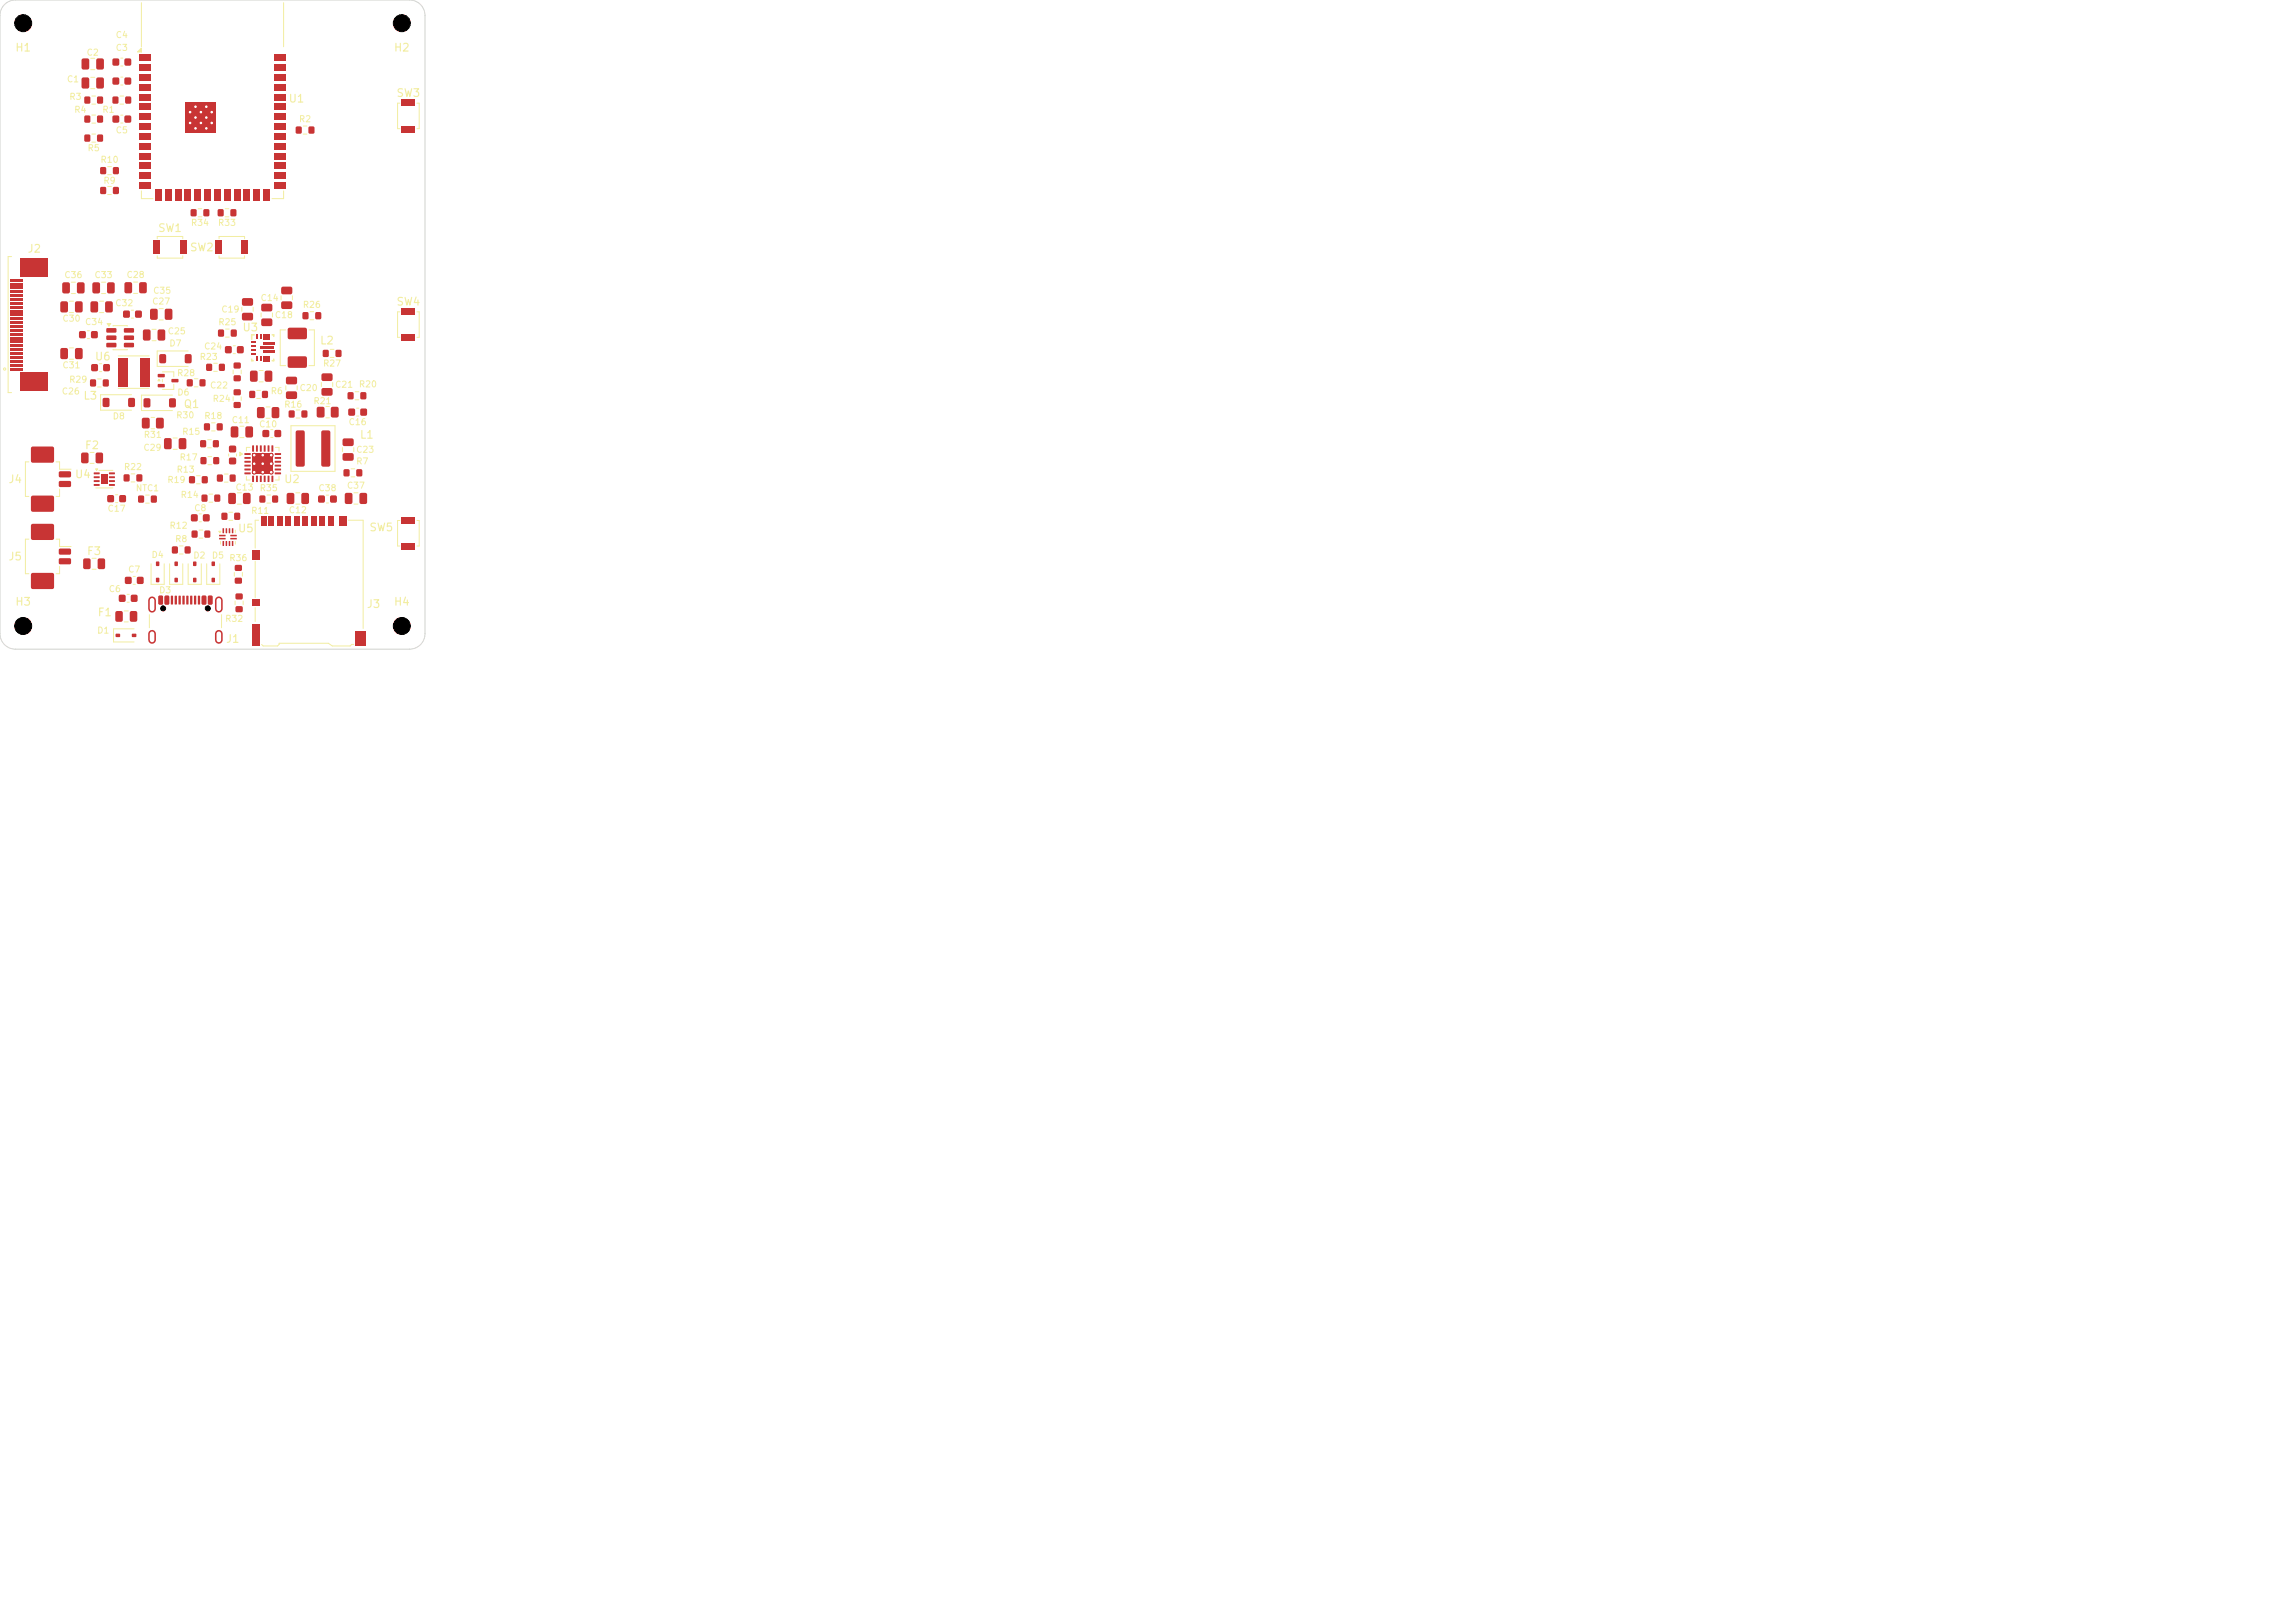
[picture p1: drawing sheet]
<svg xmlns="http://www.w3.org/2000/svg" width="297mm" height="210mm" viewBox="0 0 297 210" stroke-linecap="round" stroke-linejoin="round" font-family="sans-serif">
<defs><g id="words">
<g font-size="1" fill="#f2eda1">
<text x="1.9" y="6.9">H1</text>
<text x="50.9" y="6.9">H2</text>
<text x="37.3" y="13.5">U1</text>
<text x="51.2" y="12.8">SW3</text>
<text x="3.5" y="32.9">J2</text>
<text x="20.4" y="30.3">SW1</text>
<text x="24.5" y="32.8">SW2</text>
<text x="51.2" y="39.8">SW4</text>
<text x="12.2" y="46.9">U6</text>
<text x="31.3" y="43.1">U3</text>
<text x="41.3" y="44.8">L2</text>
<text x="10.7" y="51.9">L3</text>
<text x="23.7" y="53">Q1</text>
<text x="10.9" y="58.4">F2</text>
<text x="46.5" y="57">L1</text>
<text x="1" y="62.8">J4</text>
<text x="9.6" y="62.1">U4</text>
<text x="36.7" y="62.7">U2</text>
<text x="30.7" y="69.1">U5</text>
<text x="47.7" y="69">SW5</text>
<text x="1" y="72.8">J5</text>
<text x="11.2" y="72.1">F3</text>
<text x="1.9" y="78.6">H3</text>
<text x="12.6" y="80">F1</text>
<text x="29.2" y="83.4">J1</text>
<text x="47.4" y="78.9">J3</text>
<text x="50.9" y="78.6">H4</text>
</g>
<g font-size=".8" fill="#f2eda1">
<text x="14.9" y="5.1">C4</text>
<text x="8.6" y="10.8">C1</text>
<text x="11.1" y="7.4">C2</text>
<text x="14.9" y="6.8">C3</text>
<text x="8.9" y="13.1">R3</text>
<text x="9.5" y="14.8">R4</text>
<text x="13.2" y="14.8">R1</text>
<text x="14.9" y="17.4">C5</text>
<text x="38.6" y="16">R2</text>
<text x="11.3" y="19.8">R5</text>
<text x="12.9" y="21.3">R10</text>
<text x="13.3" y="24">R9</text>
<text x="24.6" y="29.4">R34</text>
<text x="28.1" y="29.4">R33</text>
<text x="8" y="41.8">C30</text>
<text x="8.3" y="36.2">C36</text>
<text x="12.2" y="36.2">C33</text>
<text x="14.8" y="39.8">C32</text>
<text x="16.3" y="36.2">C28</text>
<text x="19.6" y="39.6">C27</text>
<text x="19.7" y="38.2">C35</text>
<text x="28.6" y="40.6">C19</text>
<text x="33.7" y="39.1">C14</text>
<text x="35.5" y="41.4">C18</text>
<text x="39.1" y="40">R26</text>
<text x="8" y="47.9">C31</text>
<text x="10.9" y="42.2">C34</text>
<text x="21.6" y="43.5">C25</text>
<text x="21.8" y="45">D7</text>
<text x="25.8" y="46.8">R23</text>
<text x="26.3" y="45.4">C24</text>
<text x="28.2" y="42.3">R25</text>
<text x="41.7" y="47.6">R27</text>
<text x="7.9" y="51.2">C26</text>
<text x="8.9" y="49.7">R29</text>
<text x="22.8" y="48.9">R28</text>
<text x="22.9" y="51.4">D6</text>
<text x="27.1" y="50.5">C22</text>
<text x="27.4" y="52.2">R24</text>
<text x="35" y="51.2">R6</text>
<text x="36.7" y="52.9">R16</text>
<text x="38.7" y="50.8">C20</text>
<text x="40.5" y="52.5">R21</text>
<text x="43.3" y="50.4">C21</text>
<text x="46.4" y="50.3">R20</text>
<text x="14.5" y="54.5">D8</text>
<text x="18.5" y="58.5">C29</text>
<text x="18.5" y="56.8">R31</text>
<text x="22.7" y="54.3">R30</text>
<text x="23.2" y="59.8">R17</text>
<text x="23.5" y="56.4">R15</text>
<text x="26.4" y="54.4">R18</text>
<text x="29.9" y="54.9">C11</text>
<text x="33.5" y="55.5">C10</text>
<text x="45" y="55.2">C16</text>
<text x="46" y="58.8">C23</text>
<text x="16" y="61">R22</text>
<text x="17.5" y="63.8">NTC1</text>
<text x="21.6" y="62.7">R19</text>
<text x="22.8" y="61.3">R13</text>
<text x="23.3" y="64.6">R14</text>
<text x="30.4" y="63.7">C13</text>
<text x="33.5" y="63.8">R35</text>
<text x="41.1" y="63.8">C38</text>
<text x="44.8" y="63.4">C37</text>
<text x="46" y="60.3">R7</text>
<text x="13.9" y="66.4">C17</text>
<text x="21.9" y="68.6">R12</text>
<text x="22.6" y="70.3">R8</text>
<text x="25.1" y="66.3">C8</text>
<text x="32.4" y="66.7">R11</text>
<text x="37.3" y="66.6">C12</text>
<text x="14" y="76.8">C6</text>
<text x="16.5" y="74.3">C7</text>
<text x="19.5" y="72.4">D4</text>
<text x="20.5" y="77">D3</text>
<text x="24.9" y="72.5">D2</text>
<text x="27.3" y="72.5">D5</text>
<text x="29.6" y="72.8">R36</text>
<text x="12.5" y="82.2">D1</text>
<text x="29.1" y="80.7">R32</text>
</g>
</g></defs>
<g fill="#c83434">
<path d="M12.5 10.1l.7-.1 .2 .2v1l-.1 .2-.6 .1-.2-.2-.1-1z"/>
<path d="M10.6 10.1l.7-.1 .2 .2v1l-.1 .2-.6 .1-.2-.2v-1z"/>
<path d="M12.5 7.6h.7l.2 .1v1.1l-.1 .2h-.6l-.2-.1-.1-1.1z"/>
<path d="M10.6 7.6h.7l.2 .1v1.1l-.1 .2h-.6l-.2-.1v-1.1z"/>
<path d="M16.2 10.1l.1-.1 .6 .1 .1 .1-.1 .7-.1 .1-.6-.1-.1-.2z"/>
<path d="M14.6 10.1l.2-.1 .6 .1v.1v.7l-.2 .1-.6-.1-.1-.2z"/>
<path d="M16.2 7.6h.1h.6l.1 .2-.1 .6-.1 .1-.6-.1-.1-.1z"/>
<path d="M14.6 7.6h.2h.6v.2v.6l-.2 .1-.6-.1-.1-.1z"/>
<path d="M16.2 15l.1-.1 .6 .1 .1 .2-.1 .6-.1 .1-.6-.1-.1-.1z"/>
<path d="M14.6 15l.2-.1 .6 .1v.2v.6l-.2 .1-.6-.1-.1-.1z"/>
<path d="M15.4 77l.2-.1 .6 .1 .1 .2-.1 .6-.2 .1-.6-.1v-.1z"/>
<path d="M17 77l.1-.1 .6 .1 .1 .2-.1 .6-.1 .1-.6-.1-.1-.1z"/>
<path d="M16.2 74.7l.2-.1 .6 .1v.1v.7l-.2 .1-.6-.1-.1-.2z"/>
<path d="M17.8 74.7l.1-.1 .6 .1 .1 .1-.1 .7-.1 .1-.6-.1-.1-.2z"/>
<path d="M24.8 66.6l.1-.1 .6 .1 .1 .2-.1 .6-.1 .1-.6-.1-.1-.1z"/>
<path d="M26.3 66.6l.2-.1 .6 .1v.2v.6l-.2 .1-.6-.1-.1-.1z"/>
<path d="M29.7 59.3l.1-.1 .7 .1 .1 .1-.1 .6-.2 .1-.6-.1-.1-.1z"/>
<path d="M29.7 57.7h.1h.7l.1 .2-.1 .6-.2 .1-.6-.1-.1-.2z"/>
<path d="M33.3 52.7h.7l.2 .1v1.1l-.1 .2h-.6l-.2-.1-.1-1.1z"/>
<path d="M35.2 52.7h.7l.2 .1v1.1l-.1 .2h-.6l-.2-.1v-1.1z"/>
<path d="M34 55.7l.2-.1 .6 .1v.1v.7l-.2 .1-.6-.1-.1-.2z"/>
<path d="M35.6 55.7l.1-.1 .6 .1 .1 .1-.1 .7-.1 .1-.6-.1-.1-.2z"/>
<path d="M37.2 63.8h.6l.3 .1v1.1l-.2 .2h-.6l-.2-.1v-1.1z"/>
<path d="M39.1 63.8h.6l.3 .1v1.1l-.2 .2h-.6l-.2-.1v-1.1z"/>
<path d="M31.5 63.8h.7l.2 .1v1.1l-.1 .2h-.6l-.2-.1-.1-1.1z"/>
<path d="M29.6 63.8h.7l.2 .1v1.1l-.1 .2h-.6l-.2-.1-.1-1.1z"/>
<path d="M36.5 39.1l.1-.1h1.1l.1 .2v.6l-.2 .2h-1.1l-.1-.3z"/>
<path d="M36.5 37.2l.1-.1h1.1l.1 .2v.6l-.2 .2h-1.1l-.1-.3z"/>
<path d="M31.8 55.2h.7l.2 .1 .1 1.1-.2 .2h-.6l-.2-.1-.1-1.1z"/>
<path d="M29.9 55.2h.7l.2 .1v1.1l-.1 .2h-.6l-.2-.1v-1.1z"/>
<path d="M45.1 52.9h.2h.6l.1 .2-.1 .6-.2 .1-.6-.1v-.1z"/>
<path d="M46.7 52.9h.1h.6l.1 .2-.1 .6-.1 .1-.6-.1-.1-.1z"/>
<path d="M13.9 64.1h.2h.6l.1 .2-.1 .6-.2 .1-.6-.1v-.1z"/>
<path d="M15.5 64.1h.1h.7v.2v.6l-.2 .1-.6-.1-.1-.1z"/>
<path d="M33.9 41.3l.1-.1h1.1l.2 .3-.1 .5-.2 .2h-1l-.2-.2z"/>
<path d="M33.9 39.4l.1-.1h1.1l.2 .3-.1 .5-.2 .2h-1l-.2-.2z"/>
<path d="M31.4 40.5h.2h1l.2 .2-.1 .6-.2 .2h-1l-.2-.3z"/>
<path d="M31.4 38.6h.2h1l.2 .2-.1 .6-.2 .2h-1l-.2-.3z"/>
<path d="M37.1 50.7l.1-.1 1.1 .1 .1 .2v.6l-.2 .1h-1l-.2-.2z"/>
<path d="M37.1 48.8l.1-.1 1.1 .1 .1 .2v.6l-.2 .1h-1l-.2-.2z"/>
<path d="M41.7 50.3l.1-.1h1.1l.1 .3v.5l-.2 .2h-1.1l-.1-.2z"/>
<path d="M41.7 48.4l.1-.1h1.1l.1 .3v.5l-.2 .2h-1.1l-.1-.2z"/>
<path d="M32.4 48h.7l.2 .1v1.1l-.1 .2h-.6l-.2-.2-.1-1z"/>
<path d="M34.3 48h.7l.2 .1v1.1l-.1 .2h-.6l-.2-.2-.1-1z"/>
<path d="M44.4 58.7l.2-.1h1l.2 .3v.6l-.3 .1h-1l-.2-.2z"/>
<path d="M44.4 56.8l.2-.1h1l.2 .3v.6l-.3 .1h-1l-.2-.2z"/>
<path d="M29.2 44.8h.1h.6l.1 .2-.1 .7h-.1h-.6l-.1-.2z"/>
<path d="M30.7 44.8h.2h.6v.2v.7h-.2h-.6l-.1-.2z"/>
<path d="M18.6 42.7l.6-.1 .3 .2v1l-.2 .3h-.6l-.2-.2v-1z"/>
<path d="M20.5 42.7l.6-.1 .3 .2v1l-.2 .3h-.6l-.2-.2v-1z"/>
<path d="M11.9 47.2l.1-.1 .6 .1 .1 .1-.1 .7h-.1h-.6l-.1-.2z"/>
<path d="M13.4 47.2l.2-.1 .6 .1v.1v.7h-.2h-.6l-.1-.2z"/>
<path d="M19.5 40l.7-.1 .2 .2v1l-.1 .3h-.6l-.3-.2v-1z"/>
<path d="M21.4 40l.7-.1 .2 .2v1l-.1 .3h-.6l-.3-.2v-1z"/>
<path d="M16.2 36.6l.6-.1 .3 .2v1l-.2 .2-.6 .1-.2-.2v-1z"/>
<path d="M18.1 36.6l.6-.1 .3 .2v1l-.2 .2-.6 .1-.2-.2v-1z"/>
<path d="M21.3 56.8l.7-.1 .2 .1v1.1l-.1 .2h-.6l-.3-.1v-1.1z"/>
<path d="M23.2 56.8l.7-.1 .2 .1v1.1l-.1 .2h-.6l-.3-.1v-1.1z"/>
<path d="M7.9 39.1l.7-.1 .2 .1v1.1l-.2 .2h-.6l-.2-.1v-1.1z"/>
<path d="M9.8 39.1l.7-.1 .2 .1v1.1l-.2 .2h-.6l-.2-.1v-1.1z"/>
<path d="M7.9 45.1l.7-.1 .2 .2v1l-.2 .3h-.6l-.2-.2v-1z"/>
<path d="M9.8 45.1l.7-.1 .2 .2v1l-.2 .3h-.6l-.2-.2v-1z"/>
<path d="M11.8 39.1l.6-.1 .3 .1v1.1l-.2 .2h-.5l-.3-.1v-1.1z"/>
<path d="M13.7 39.1l.7-.1 .2 .1v1.1l-.2 .2h-.6l-.2-.1v-1.1z"/>
<path d="M12 36.6l.7-.1 .2 .2 .1 1-.2 .3h-.6l-.2-.2v-1z"/>
<path d="M13.9 36.6l.7-.1 .2 .2v1l-.1 .3h-.6l-.2-.2-.1-1z"/>
<path d="M10.3 42.9l.1-.1 .7 .1v.2v.6l-.2 .1-.6-.1-.1-.1z"/>
<path d="M11.8 42.9l.2-.1 .6 .1 .1 .2-.1 .6-.2 .1-.6-.1v-.1z"/>
<path d="M16 40.2h.1h.7v.2v.7h-.2h-.6l-.1-.2z"/>
<path d="M17.5 40.2h.2h.6l.1 .2-.1 .7h-.2h-.6v-.2z"/>
<path d="M8.1 36.6l.7-.1 .2 .2 .1 1-.2 .3h-.6l-.2-.2-.1-1z"/>
<path d="M10 36.6l.7-.1 .2 .2v1l-.1 .3h-.6l-.2-.2-.1-1z"/>
<path d="M44.7 63.8h.7l.2 .1v1.1l-.1 .2h-.6l-.3-.1v-1.1z"/>
<path d="M46.6 63.8h.7l.2 .1v1.1l-.1 .2h-.6l-.3-.1v-1.1z"/>
<path d="M41.2 64.2l.2-.1 .6 .1 .1 .1-.1 .7-.2 .1-.6-.1v-.2z"/>
<path d="M42.8 64.2l.1-.1 .6 .1 .1 .1-.1 .7-.1 .1-.6-.1-.1-.2z"/>
<path d="M15 82h.5v.4h-.5z"/>
<path d="M17.1 82h.5v.4h-.5z"/>
<path d="M25 74.8h.4v.5h-.4z"/>
<path d="M25 72.7h.4v.5h-.4z"/>
<path d="M22.6 74.8h.4v.5h-.4z"/>
<path d="M22.6 72.7h.4v.5h-.4z"/>
<path d="M20.2 74.8h.4v.5h-.4z"/>
<path d="M20.2 72.7h.4v.5h-.4z"/>
<path d="M27.4 74.8h.4v.5h-.4z"/>
<path d="M27.4 72.7h.4v.5h-.4z"/>
<path d="M18.6 51.6l.2-.1 .6 .1 .1 .2-.1 .9h-.2h-.6v-.2z"/>
<path d="M21.9 51.6l.2-.1 .6 .1 .1 .2-.1 .9h-.2h-.6v-.2z"/>
<path d="M20.7 45.9l.1-.1 .6 .1 .1 .1-.1 .9-.1 .1-.6-.1-.1-.1z"/>
<path d="M24 45.9l.1-.1 .6 .1 .1 .1-.1 .9-.1 .1-.6-.1-.1-.1z"/>
<path d="M13.3 51.5h.2h.6l.1 .2-.1 .9-.1 .1-.7-.1v-.1z"/>
<path d="M16.6 51.5h.2h.6l.1 .2-.1 .9-.1 .1-.7-.1v-.1z"/>
<path d="M15 79.1h.6l.3 .1v1l-.2 .2-.5 .1-.3-.2z"/>
<path d="M16.9 79.1h.6l.2 .1 .1 1-.2 .2-.6 .1-.2-.2z"/>
<path d="M10.6 58.6h.6l.2 .1 .1 1-.2 .2-.6 .1-.2-.2z"/>
<path d="M12.4 58.6h.7l.2 .1v1l-.1 .2-.6 .1-.2-.2z"/>
<path d="M10.8 72.3h.7l.2 .1v1l-.1 .2-.6 .1-.2-.2z"/>
<path d="M12.7 72.3h.7l.2 .1v1l-.1 .2-.6 .1-.3-.2z"/>
<path d="M20.5 77.1h.4l.2 .1v.9l-.1 .1h-.4l-.1-.1z"/>
<path d="M21.3 77.1h.4l.2 .1v.9l-.1 .1h-.4l-.1-.1z"/>
<path d="M22.6 77.1l.3 .1v1h-.1h-.2z"/>
<path d="M23.6 77.1l.3 .1v1h-.1h-.2z"/>
<path d="M24.1 77.1l.3 .1v1h-.1h-.2z"/>
<path d="M25.1 77.1l.3 .1v1h-.1h-.2z"/>
<path d="M26.1 77.1h.4l.2 .1v.9l-.1 .1h-.4l-.1-.1z"/>
<path d="M26.9 77.1h.5l.1 .1v.9l-.1 .1h-.4l-.1-.1z"/>
<path d="M25.6 77.1l.3 .1v1h-.1h-.2z"/>
<path d="M24.6 77.1l.3 .1v1h-.1h-.2z"/>
<path d="M23.1 77.1l.3 .1v1h-.1h-.2z"/>
<path d="M22.1 77.1l.3 .1v1h-.1h-.2z"/>
</g>
<path d="M19.7 77.7v1.1M28.3 77.7v1.1M19.7 82v.8M28.3 82v.8" fill="none" stroke="#c83434" stroke-width="1"/>
<g fill="#c83434">
<path d="M1.3 47.6h1.6v.3h-1.6z"/>
<path d="M1.3 47.1h1.6v.3h-1.6z"/>
<path d="M1.3 46.6h1.6v.3h-1.6z"/>
<path d="M1.3 46.1h1.6v.3h-1.6z"/>
<path d="M1.3 45.6h1.6v.3h-1.6z"/>
<path d="M1.3 45.1h1.6v.3h-1.6z"/>
<path d="M1.3 44.6h1.6v.3h-1.6z"/>
<path d="M1.3 44.1h1.6v.3h-1.6z"/>
<path d="M1.3 43.6h1.6v.3h-1.6z"/>
<path d="M1.3 43.1h1.6v.3h-1.6z"/>
<path d="M1.3 42.6h1.6v.3h-1.6z"/>
<path d="M1.3 42.1h1.6v.3h-1.6z"/>
<path d="M1.3 41.6h1.6v.3h-1.6z"/>
<path d="M1.3 41.1h1.6v.3h-1.6z"/>
<path d="M1.3 40.6h1.6v.3h-1.6z"/>
<path d="M1.3 40.1h1.6v.3h-1.6z"/>
<path d="M1.3 39.6h1.6v.3h-1.6z"/>
<path d="M1.3 39.1h1.6v.3h-1.6z"/>
<path d="M1.3 38.6h1.6v.3h-1.6z"/>
<path d="M1.3 38.1h1.6v.3h-1.6z"/>
<path d="M1.3 37.6h1.6v.3h-1.6z"/>
<path d="M1.3 37.1h1.6v.3h-1.6z"/>
<path d="M1.3 36.6h1.6v.3h-1.6z"/>
<path d="M1.3 36.1h1.6v.3h-1.6z"/>
<path d="M2.7 48.2h3.5v2.4h-3.5z"/>
<path d="M2.7 33.4h3.5v2.4h-3.5z"/>
<path d="M42.4 66.9h.7v1.2h-.7z"/>
<path d="M41.3 66.9h.7v1.2h-.7z"/>
<path d="M40.2 66.9h.7v1.2h-.7z"/>
<path d="M39.1 66.9h.7v1.2h-.7z"/>
<path d="M38 66.9h.7v1.2h-.7z"/>
<path d="M36.9 66.9h.7v1.2h-.7z"/>
<path d="M35.8 66.9h.7v1.2h-.7z"/>
<path d="M34.7 66.9h.7v1.2h-.7z"/>
<path d="M33.8 66.9h.7v1.2h-.7z"/>
<path d="M32.7 77.6h1v.8h-1z"/>
<path d="M32.7 71.2h1v1.2h-1z"/>
<path d="M32.7 80.7h1v2.8h-1z"/>
<path d="M43.8 66.9h1v1.2h-1z"/>
<path d="M46 81.6h1.3v1.9h-1.3z"/>
<path d="M7.7 61h1.4l.1 .2v.5l-.2 .1h-1.3l-.1-.2z"/>
<path d="M7.7 62.3l1.4-.1 .1 .2v.5l-.2 .1h-1.3l-.1-.2z"/>
<path d="M4.1 57.8h.2h2.5l.2 .2v1.7l-.3 .2h-2.5l-.2-.3v-1.6z"/>
<path d="M4.1 64.2l.2-.1h2.5l.2 .3v1.7l-.3 .1h-2.5l-.2-.2v-1.6z"/>
<path d="M7.7 71h1.4l.1 .2v.5l-.2 .1h-1.3l-.1-.2z"/>
<path d="M7.7 72.3l1.4-.1 .1 .2v.5l-.2 .1h-1.3l-.1-.2z"/>
<path d="M4.1 67.8h.2h2.5l.2 .2v1.7l-.3 .2h-2.5l-.2-.3v-1.6z"/>
<path d="M4.1 74.2l.2-.1h2.5l.2 .3v1.7l-.3 .1h-2.5l-.2-.2v-1.6z"/>
<path d="M38.3 55.8l.9-.1 .2 .1v.1v4.2v.2l-.2 .1h-.8l-.1-.3v-4.2z"/>
<path d="M41.6 55.8l.9-.1 .2 .1 .1 .1v4.2l-.1 .2-.2 .1h-.8l-.1-.3v-4.2z"/>
<path d="M37.3 46.2l.2-.1h2.1l.1 .3v1l-.2 .2h-2.1l-.2-.2z"/>
<path d="M37.3 42.5l.2-.1h2.1l.1 .3v1l-.2 .2h-2.1l-.2-.2z"/>
<path d="M15.3 46.3h1.2v3.7h-1.2z"/>
<path d="M18.1 46.3h1.2v3.7h-1.2z"/>
<path d="M17.9 64.2h.7v.8h-.7z"/>
<path d="M19.6 64.2h.7v.8h-.7z"/>
<path d="M20.4 48.4h.9v.4h-.8z"/>
<path d="M20.4 49.7h.9v.4h-.8z"/>
<path d="M22.2 49.1l.8-.1 .1 .4-.9 .1z"/>
<path d="M14.6 12.5h.7v.9h-.7z"/>
<path d="M16.2 12.5h.7v.9h-.7z"/>
<path d="M38.3 16.4h.7v.8h-.7z"/>
<path d="M40 16.4h.6v.8h-.6z"/>
<path d="M11 12.5h.6v.9h-.6z"/>
<path d="M12.6 12.5h.7v.9h-.7z"/>
<path d="M11 15h.6v.8h-.6z"/>
<path d="M12.6 15h.7v.8h-.7z"/>
<path d="M11 17.5h.6v.8h-.6z"/>
<path d="M12.6 17.5h.7v.8h-.7z"/>
<path d="M32.3 50.6h.7v.9h-.7z"/>
<path d="M33.9 50.6h.7v.9h-.7z"/>
<path d="M44.5 60.8h.7v.8h-.7z"/>
<path d="M46.2 60.8h.6v.8h-.6z"/>
<path d="M22.3 70.7h.7v.9h-.7z"/>
<path d="M23.9 70.7h.7v.9h-.7z"/>
<path d="M13 24.2h.7v.9h-.7z"/>
<path d="M14.7 24.2h.6v.9h-.6z"/>
<path d="M13 21.7h.7v.8h-.7z"/>
<path d="M14.7 21.7h.6v.8h-.6z"/>
<path d="M28.7 66.4h.7v.8h-.7z"/>
<path d="M30.4 66.4h.6v.8h-.6z"/>
<path d="M24.8 68.7h.7v.8h-.7z"/>
<path d="M26.5 68.7h.7v.8h-.7z"/>
<path d="M28.1 61.4h.7v.9h-.7z"/>
<path d="M29.8 61.4h.6v.9h-.6z"/>
<path d="M26.1 64h.7v.9h-.7z"/>
<path d="M27.8 64h.7v.9h-.7z"/>
<path d="M25.9 57h.7v.8h-.7z"/>
<path d="M27.6 57h.7v.8h-.7z"/>
<path d="M37.4 53.2h.7v.8h-.7z"/>
<path d="M39.1 53.2h.6v.8h-.6z"/>
<path d="M26 59.2h.7v.8h-.7z"/>
<path d="M27.6 59.2h.7v.8h-.7z"/>
<path d="M26.4 54.8h.7v.9h-.7z"/>
<path d="M28.1 54.8h.7v.9h-.7z"/>
<path d="M24.5 61.7h.7v.8h-.7z"/>
<path d="M26.2 61.7h.6v.8h-.6z"/>
<path d="M45 50.8h.7v.8h-.7z"/>
<path d="M46.7 50.8h.7v.8h-.7z"/>
<path d="M41.1 52.7l.7-.1 .2 .2v1l-.1 .2h-.7l-.2-.1v-1z"/>
<path d="M42.9 52.7l.7-.1 .2 .2v1l-.1 .2h-.6l-.3-.1v-1z"/>
<path d="M16 61.4h.7v.9h-.7z"/>
<path d="M17.7 61.4h.7v.9h-.7z"/>
<path d="M30.3 47h.8v.6h-.8z"/>
<path d="M30.3 48.6h.8v.7h-.8z"/>
<path d="M30.3 50.4h.8v.7h-.8z"/>
<path d="M30.3 52.1h.8v.6h-.8z"/>
<path d="M28.3 42.7h.6v.8h-.6z"/>
<path d="M29.9 42.7h.7v.8h-.7z"/>
<path d="M39.2 40.4h.7v.9h-.7z"/>
<path d="M40.8 40.4h.7v.9h-.7z"/>
<path d="M41.8 45.3h.7v.8h-.7z"/>
<path d="M43.5 45.3h.6v.8h-.6z"/>
<path d="M26.7 47.1h.7v.8h-.7z"/>
<path d="M28.4 47.1h.7v.8h-.7z"/>
<path d="M11.7 49.1h.7v.9h-.7z"/>
<path d="M13.3 49.1h.7v.9h-.7z"/>
<path d="M24.2 49.1h.7v.8h-.7z"/>
<path d="M25.9 49.1h.6v.8h-.6z"/>
<path d="M18.4 54.1l.7-.1 .3 .2v1l-.2 .2h-.6l-.2-.1v-1z"/>
<path d="M20.2 54.1l.8-.1 .2 .2v1l-.2 .2h-.6l-.2-.1v-1z"/>
<path d="M30.5 78.5h.9v.7h-.9z"/>
<path d="M30.5 76.8h.9v.7h-.9z"/>
<path d="M28.2 27.1h.7v.8h-.7z"/>
<path d="M29.9 27.1h.6v.8h-.6z"/>
<path d="M24.7 27.1h.7v.8h-.7z"/>
<path d="M26.4 27.1h.6v.8h-.6z"/>
<path d="M33.6 64.2h.7v.8h-.7z"/>
<path d="M35.3 64.2h.6v.8h-.6z"/>
<path d="M30.4 74.8h.9v.7h-.9z"/>
<path d="M30.4 73.1h.9v.7h-.9z"/>
<path d="M19.8 31.2h1v1.7h-1z"/>
<path d="M23.2 31.2h.9v1.7h-.9z"/>
<path d="M27.9 31.2h.8v1.7h-.8z"/>
<path d="M31.2 31.2h.9v1.7h-.9z"/>
<path d="M52 16.3h1.7v.9h-1.7z"/>
<path d="M52 12.9h1.7v.9h-1.7z"/>
<path d="M52 43.3h1.7v.9h-1.7z"/>
<path d="M52 39.9h1.7v.9h-1.7z"/>
<path d="M52 70.3h1.7v.9h-1.7z"/>
<path d="M52 66.9h1.7v.9h-1.7z"/>
<path d="M18 7h1.5v.9h-1.5z"/>
<path d="M18 8.3h1.5v.9h-1.5z"/>
<path d="M18 9.6h1.5v.9h-1.5z"/>
<path d="M18 10.9h1.5v.9h-1.5z"/>
<path d="M18 12.1h1.5v.9h-1.5z"/>
<path d="M18 13.4h1.5v.9h-1.5z"/>
<path d="M18 14.7h1.5v.9h-1.5z"/>
<path d="M18 15.9h1.5v.9h-1.5z"/>
<path d="M18 17.2h1.5v.9h-1.5z"/>
<path d="M18 18.5h1.5v.9h-1.5z"/>
<path d="M18 19.7h1.5v.9h-1.5z"/>
<path d="M18 21h1.5v.9h-1.5z"/>
<path d="M18 22.3h1.5v.9h-1.5z"/>
<path d="M18 23.6h1.5v.9h-1.5z"/>
<path d="M20.1 24.5h.9v1.5h-.9z"/>
<path d="M21.3 24.5h.9v1.5h-.9z"/>
<path d="M22.6 24.5h.9v1.5h-.9z"/>
<path d="M23.9 24.5h.9v1.5h-.9z"/>
<path d="M25.1 24.5h.9v1.5h-.9z"/>
<path d="M26.4 24.5h.9v1.5h-.9z"/>
<path d="M27.7 24.5h.9v1.5h-.9z"/>
<path d="M29 24.5h.9v1.5h-.9z"/>
<path d="M30.2 24.5h.9v1.5h-.9z"/>
<path d="M31.5 24.5h.9v1.5h-.9z"/>
<path d="M32.8 24.5h.9v1.5h-.9z"/>
<path d="M34 24.5h.9v1.5h-.9z"/>
<path d="M35.5 23.6h1.5v.9h-1.5z"/>
<path d="M35.5 22.3h1.5v.9h-1.5z"/>
<path d="M35.5 21h1.5v.9h-1.5z"/>
<path d="M35.5 19.7h1.5v.9h-1.5z"/>
<path d="M35.5 18.5h1.5v.9h-1.5z"/>
<path d="M35.5 17.2h1.5v.9h-1.5z"/>
<path d="M35.5 15.9h1.5v.9h-1.5z"/>
<path d="M35.5 14.7h1.5v.9h-1.5z"/>
<path d="M35.5 13.4h1.5v.9h-1.5z"/>
<path d="M35.5 12.1h1.5v.9h-1.5z"/>
<path d="M35.5 10.9h1.5v.9h-1.5z"/>
<path d="M35.5 9.6h1.5v.9h-1.5z"/>
<path d="M35.5 8.3h1.5v.9h-1.5z"/>
<path d="M35.5 7h1.5v.9h-1.5z"/>
</g>
<g fill="#c83434" stroke="#c83434" stroke-width=".13">
<circle cx="24.6" cy="14.5" r=".3"/>
<circle cx="24.6" cy="15.9" r=".3"/>
<circle cx="25.3" cy="13.8" r=".3"/>
<circle cx="25.3" cy="15.2" r=".3"/>
<circle cx="25.3" cy="16.6" r=".3"/>
<circle cx="26" cy="14.5" r=".3"/>
</g>
<path d="M24 13.3h3.9v3.9h-3.9z" fill="#c83434"/>
<g fill="#c83434" stroke="#c83434" stroke-width=".13">
<circle cx="26" cy="15.9" r=".3"/>
<circle cx="26.7" cy="13.8" r=".3"/>
<circle cx="26.7" cy="15.2" r=".3"/>
<circle cx="26.7" cy="16.6" r=".3"/>
<circle cx="27.4" cy="14.5" r=".3"/>
<circle cx="27.4" cy="15.9" r=".3"/>
</g>
<g fill="#c83434">
<path d="M31.6 58.6h.8v.2l-.7 .1z"/>
<path d="M31.6 59.1h.8v.2l-.7 .1z"/>
<path d="M31.6 59.6h.8v.2l-.7 .1z"/>
<path d="M31.6 60.1h.8v.2l-.7 .1z"/>
<path d="M31.6 60.6h.8v.2l-.7 .1z"/>
<path d="M31.6 61.1h.8v.2l-.7 .1z"/>
<path d="M32.6 61.6h.3l-.1 .8-.2-.1z"/>
<path d="M33.1 61.6h.3l-.1 .8-.2-.1z"/>
<path d="M33.6 61.6h.3l-.1 .8-.2-.1z"/>
<path d="M34.1 61.6h.3l-.1 .8-.2-.1z"/>
<path d="M34.6 61.6h.3l-.1 .8-.2-.1z"/>
<path d="M35.1 61.6h.3l-.1 .8-.2-.1z"/>
<path d="M35.6 61.1h.7l.1 .2-.8 .1z"/>
<path d="M35.6 60.6h.7l.1 .2-.8 .1z"/>
<path d="M35.6 60.1h.7l.1 .2-.8 .1z"/>
<path d="M35.6 59.6h.7l.1 .2-.8 .1z"/>
<path d="M35.6 59.1h.7l.1 .2-.8 .1z"/>
<path d="M35.6 58.6h.7l.1 .2-.8 .1z"/>
<path d="M35.1 57.6l.3 .1-.1 .7h-.2z"/>
<path d="M34.6 57.6l.3 .1-.1 .7h-.2z"/>
<path d="M34.1 57.6l.3 .1-.1 .7h-.2z"/>
<path d="M33.6 57.6l.3 .1-.1 .7h-.2z"/>
<path d="M33.1 57.6l.3 .1-.1 .7h-.2z"/>
<path d="M32.6 57.6l.3 .1-.1 .7h-.2z"/>
</g>
<g fill="#c83434" stroke="#c83434" stroke-width=".13">
<circle cx="32.9" cy="58.9" r=".25"/>
<circle cx="32.9" cy="60" r=".25"/>
<circle cx="32.9" cy="61.1" r=".25"/>
<circle cx="34" cy="58.9" r=".25"/>
<circle cx="34" cy="60" r=".25"/>
</g>
<path d="M32.7 58.7h2.7v2.7h-2.7z" fill="#c83434"/>
<g fill="#c83434" stroke="#c83434" stroke-width=".13">
<circle cx="34" cy="61.1" r=".25"/>
<circle cx="35.1" cy="58.9" r=".25"/>
<circle cx="35.1" cy="60" r=".25"/>
<circle cx="35.1" cy="61.1" r=".25"/>
</g>
<g fill="#c83434">
<path d="M32.6 44.1h.5v.3h-.5z"/>
<path d="M32.6 44.6h.5v.3h-.5z"/>
<path d="M32.6 45.1h.5v.3h-.5z"/>
<path d="M32.6 45.6h.5v.3h-.5z"/>
<path d="M33.2 46.1h.2v.6h-.2z"/>
<path d="M33.7 46.1h.2v.6h-.2z"/>
<path d="M34.1 46.1h.9v.7h-.9z"/>
<path d="M34 45.3h1.5v.4h-1.5z"/>
<path d="M33.7 44.8h1.8v.4h-1.8z"/>
<path d="M34 44.3h1.5v.4h-1.5z"/>
<path d="M34.1 43.3h.9v.7h-.9z"/>
<path d="M33.7 43.3h.2v.6h-.2z"/>
<path d="M33.2 43.3h.2v.6h-.2z"/>
<path d="M12.1 61.1h.8v.2l-.7 .1z"/>
<path d="M12.1 61.6h.8v.2l-.7 .1z"/>
<path d="M12.1 62.1h.8v.2l-.7 .1z"/>
<path d="M12.1 62.6h.8v.2l-.7 .1z"/>
<path d="M14.1 62.6h.7l.1 .2-.8 .1z"/>
<path d="M14.1 62.1h.7l.1 .2-.8 .1z"/>
<path d="M14.1 61.6h.7l.1 .2-.8 .1z"/>
<path d="M14.1 61.1h.7l.1 .2-.8 .1z"/>
<path d="M13.1 61.4h.8v1.2h-.8z"/>
<path d="M28.4 69.2h.7l.1 .2h-.8z"/>
<path d="M28.4 69.6h.7l.1 .2h-.8z"/>
<path d="M28.8 70h.2v.6h-.2z"/>
<path d="M29.2 70h.2v.6h-.2z"/>
<path d="M29.6 70h.2v.6h-.2z"/>
<path d="M30 70h.2v.6h-.2z"/>
<path d="M29.8 69.6h.8v.2h-.7z"/>
<path d="M29.8 69.2h.8v.2h-.7z"/>
<path d="M30 68.4h.2v.6h-.2z"/>
<path d="M29.6 68.4h.2v.6h-.2z"/>
<path d="M29.2 68.4h.2v.6h-.2z"/>
<path d="M28.8 68.4h.2v.6h-.2z"/>
<path d="M13.8 42.5h1.2l.1 .1v.4l-.2 .1-1.1-.1-.1-.1z"/>
<path d="M13.8 43.4h1.2l.1 .2v.3l-.2 .1h-1.1l-.1-.1z"/>
<path d="M13.8 44.4h1.2l.1 .1v.4l-.2 .1-1.1-.1-.1-.1z"/>
<path d="M16.1 44.4h1.2v.1v.4l-.1 .1-1.1-.1-.1-.1z"/>
<path d="M16.1 43.4h1.2v.2v.3l-.1 .1h-1.1l-.1-.1z"/>
<path d="M16.1 42.5h1.2v.1v.4l-.1 .1-1.1-.1-.1-.1z"/>
</g>
<g fill="none" stroke="#f2eda1" stroke-width=".13">
<path d="M11.7 11.5h.6M11.7 10h.6M11.7 9h.6M11.7 7.5h.6M15.6 11h.3M15.6 10h.3M15.6 8.5h.3M15.6 7.5h.3M15.6 15.9h.3M15.6 14.9h.3M1.5 33.2h-.5v17.6h.5M9 39h.5"/>
<path d="M9.2 38h.6M9.2 36.5h.6M12.9 39h.5M13.1 38h.6M13.1 36.5h.6M17.3 36.5h.5M17.3 38h.5M20.6 39.9h.5M31.3 39.8v.5M32.8 39.8v.5M36.4 38.3v.5M37.8 38.3v.5"/>
<path d="M3.7 59.8h-.4v4.4h.4M7.3 59.8h.4v.9h1.5M9 40.4h.5M9 45h.5M9 46.5h.5M11.3 42.8h.3M11.3 43.8h.3M11.7 58.5h.5M11.7 60h.5M12.9 47.1h.3M12.9 48.1h.3M12.9 40.4h.5"/>
<path d="M15.3 46.1h4M15.3 50.3h4M17 40.1h.3M17 41.2h.3M17 51.1h-4v2h4M19.7 42.6h.5M19.7 44.1h.5M20.6 49.1l.1 .2h-.3zM20.6 41.4h.5M21 48.1h1.5v.7M21 49.1v.3M22.3 51.1h-4v2h4"/>
<path d="M22.4 56.7h.5M22.4 58.1h.5M22.5 49.7v.7h-1.5M24.4 45.4h-4.1v2h4.1M29.6 58.7v.3M30.2 44.7h.3M30.2 45.8h.3M30.6 58.7v.3M31 56.6h.6M31 55.2h.6M33.5 47.9h.6M33.5 49.4h.6"/>
<path d="M33.8 40.5v.5M34.4 52.7h.6M34.4 54.1h.6M35 55.6h.3M35 56.6h.3M35.3 40.5v.5M37 42.7h-.7v4.6h.7M37 49.9v.5M37.7 55.1h5.7v5.9h-5.7zM38.5 49.9v.5M40 42.7h.7v4.6h-.7M41.6 49.5v.5"/>
<path d="M43.1 49.5v.5M44.3 57.9v.5M45.8 57.9v.5M46.1 52.8h.3M46.1 53.8h.3M3.7 69.8h-.4v4.4h.4M7.3 69.8h.4v.9h1.5M7.7 63.3v.9h-.4M7.7 73.3v.9h-.4M11.9 72.2h.5M11.9 73.7h.5M15 64h.2"/>
<path d="M15 65h.2M16.1 79h.5M16.4 76.9h.3M16.4 77.9h.3M17.2 74.6h.3M17.2 75.6h.3M18.8 64.1h.5M18.8 65.1h.5M19.3 79.5v1.7M19.6 73v2.6h1.6v-2.6M21.9 73v2.6h1.7v-2.6M24.3 73v2.6h1.7v-2.6"/>
<path d="M25.8 66.5h.3M25.8 67.5h.3M26.7 73v2.6h1.7v-2.6M28.7 79.5v1.7M30.7 63.8h.5M30.7 65.2h.5M33 72.6v4.7M33 78.6v1.8M33.5 67.3h-.5v3.6M38.3 63.8h.5M38.3 65.2h.5M42.2 64.1h.3"/>
<path d="M42.2 65.1h.3M45.1 67.3h1.9v14M45.8 63.8h.5M45.8 65.2h.5M16.1 80.5h.5M17.4 81.4h-2.7v1.7h2.7M33.9 83.4l.2 .2h1.8l.2-.2v-.2h6.4l.5 .4h2.3l.2-.2h.3"/>
<circle cx=".6" cy="47.8" r=".15"/>
</g>
<path d="M20.6 49.1l.1 .2h-.3z" fill="#f2eda1"/>
<g fill="none" stroke="#f2eda1" stroke-width=".13">
<path d="M11.9 12.4h.5M11.9 13.5h.5M11.9 17.3h.5M11.9 14.9h.5M11.9 15.9h.5M11.9 18.4h.5M15.5 12.4h.5M15.5 13.5h.5M17.8 6.7l.5-.5v.5zM18.3 .4v5.7M36.7 .4v5.7M39.2 16.3h.5"/>
<path d="M39.2 17.4h.5M51.7 13.4h-.2v3.3h.2M54 13.4h.2v3.3h-.2M13.9 24.1h.5M13.9 25.2h.5M13.9 21.6h.5M13.9 22.6h.5M18.3 24.7v1h1.5M20.3 30.9v-.3h3.3v.3M20.3 33.1v.3h3.3v-.3M25.6 27h.5M25.6 28.1h.5"/>
<path d="M28.3 30.9v-.3h3.3v.3M28.3 33.1v.3h3.3v-.3M29.1 27h.5M29.1 28.1h.5M36.7 24.7v1h-1.5M12.6 49h.5M12.6 50.1h.5M19.5 54h.5M19.5 55.5h.5M25.1 49h.5M25.1 50.1h.5M26.9 56.9h.4"/>
<path d="M26.9 57.9h.4M26.9 59.1h.5M27.4 54.7h.4M27.4 55.8h.4M27.7 47h.4M27.7 48.1h.4M29.2 42.6h.5M29.2 43.6h.5M30.2 47.9v.5M30.2 51.3v.5M31.2 47.9v.5M31.2 51.3v.5"/>
<path d="M33.2 50.5h.5M33.2 51.6h.5M38.3 53h.5M38.3 54.1h.5M40.1 40.3h.5M40.1 41.4h.5M42.2 52.6h.4M42.2 54.1h.4M42.7 45.2h.5M42.7 46.3h.5M46 50.7h.4M46 51.7h.4"/>
<path d="M51.7 40.4h-.2v3.3h.2M54 40.4h.2v3.3h-.2M17 61.3h.4M17 62.4h.4M23.2 70.6h.5M23.2 71.7h.5M25.4 61.6h.5M25.4 62.6h.5M25.8 68.6h.4M25.8 69.6h.4M26.9 60.1h.5M27.1 63.9h.4"/>
<path d="M27.1 65h.4M29 61.3h.5M29 62.4h.5M29.6 66.3h.5M29.6 67.3h.5M30.3 74.1v.4M30.4 77.8v.4M31.4 74.1v.4M31.5 77.8v.4M34.5 64.1h.5M34.5 65.1h.5M45.4 60.7h.5"/>
<path d="M45.4 61.7h.5M51.7 67.4h-.2v3.3h.2M54 67.4h.2v3.3h-.2"/>
</g>
<path d="M17.8 6.7l.5-.5v.5z" fill="#f2eda1"/>
<path d="M31 58.5l.4 .2-.4 .3zM32.4 57.9h-.5v.5M35.6 57.9h.5v.5M31.9 61.6v.5h.5M36.1 61.6v.5h-.5" fill="none" stroke="#f2eda1" stroke-width=".13"/>
<path d="M31 58.5l.4 .2-.4 .3z" fill="#f2eda1"/>
<path d="M32.6 46.5v.2h.2M32.9 43.3h-.3v.6M35.2 43.3h.2v.2M35.4 46.5v.2h-.2" fill="none" stroke="#f2eda1" stroke-width=".2"/>
<path d="M12.4 60.7h.2l-.1 .2zM12.4 63.1h2.2M12.8 60.9h1.8" fill="none" stroke="#f2eda1" stroke-width=".13"/>
<path d="M12.4 60.7h.2l-.1 .2z" fill="#f2eda1"/>
<path d="M28.3 68.7h.3l-.1 .2zM28.5 70.1v.3M30.5 68.6v.3M30.5 70.1v.3" fill="none" stroke="#f2eda1" stroke-width=".13"/>
<path d="M28.3 68.7h.3l-.1 .2z" fill="#f2eda1"/>
<path d="M13.9 41.9h.4l-.2 .3zM14.6 42.2h1.9M14.6 45.2h1.9" fill="none" stroke="#f2eda1" stroke-width=".13"/>
<path d="M13.9 41.9h.4l-.2 .3z" fill="#f2eda1"/>
<path d="M.6 .6a2 2 0 0 1 1.4-.6h51a2 2 0 0 1 2 2v80a2 2 0 0 1-2 2h-51a2 2 0 0 1-2-2v-80a2 2 0 0 1 .6-1.4z" fill="none" stroke="#d0d2cd" stroke-width=".13"/>
<g fill="#000" stroke="#000" stroke-width=".13">
<circle cx="3" cy="3" r="1.1"/>
<circle cx="52" cy="3" r="1.1"/>
<circle cx="21.1" cy="78.7" r=".32"/>
<circle cx="26.9" cy="78.7" r=".32"/>
<circle cx="3" cy="81" r="1.1"/>
<circle cx="52" cy="81" r="1.1"/>
</g>
<path d="M19.7 77.7v1.1M28.3 77.7v1.1M19.7 82v.8M28.3 82v.8" fill="none" stroke="#fff" stroke-width=".6"/>
<g fill="#fff" stroke="#fff" stroke-width=".13">
<circle cx="24.6" cy="14.5" r=".1"/>
<circle cx="24.6" cy="15.9" r=".1"/>
<circle cx="25.3" cy="13.8" r=".1"/>
<circle cx="25.3" cy="15.2" r=".1"/>
<circle cx="25.3" cy="16.6" r=".1"/>
<circle cx="26" cy="14.5" r=".1"/>
<circle cx="26" cy="15.9" r=".1"/>
<circle cx="26.7" cy="13.8" r=".1"/>
<circle cx="26.7" cy="15.2" r=".1"/>
<circle cx="26.7" cy="16.6" r=".1"/>
<circle cx="27.4" cy="14.5" r=".1"/>
<circle cx="27.4" cy="15.9" r=".1"/>
<circle cx="32.9" cy="58.9" r=".1"/>
<circle cx="32.9" cy="60" r=".1"/>
<circle cx="32.9" cy="61.1" r=".1"/>
<circle cx="34" cy="58.9" r=".1"/>
<circle cx="34" cy="60" r=".1"/>
<circle cx="34" cy="61.1" r=".1"/>
<circle cx="35.1" cy="58.9" r=".1"/>
<circle cx="35.1" cy="60" r=".1"/>
<circle cx="35.1" cy="61.1" r=".1"/>
</g>
<use href="#words"/>
</svg>
